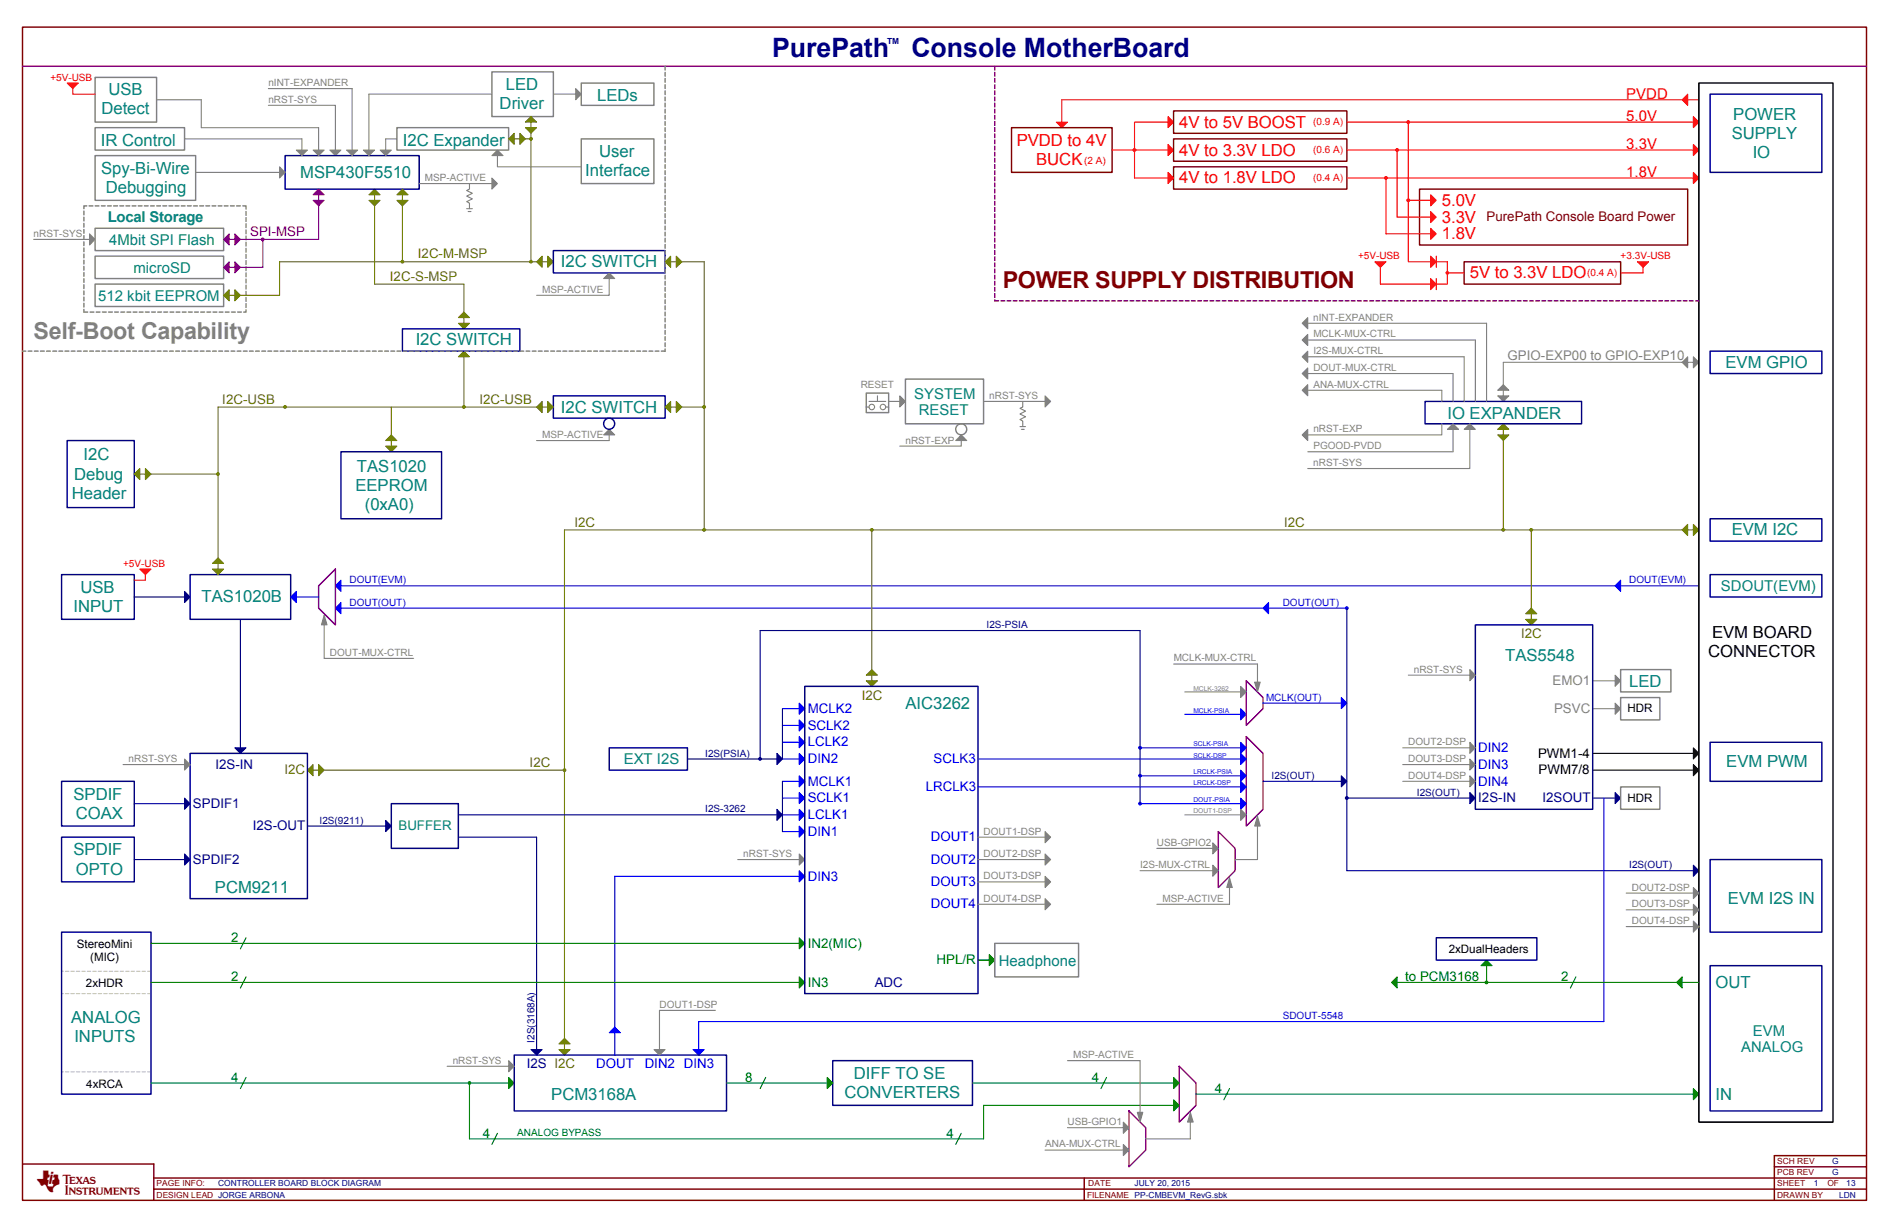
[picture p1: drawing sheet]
<svg xmlns="http://www.w3.org/2000/svg" width="432mm" height="279mm" viewBox="0 0 432 279" stroke-linecap="round" stroke-linejoin="round" font-family="sans-serif">
<defs><g id="words">
<g font-size="6.1" fill="#000080">
<text x="176.5" y="13">PurePath</text>
<text x="208.3" y="13">Console MotherBoard</text>
</g>
<text font-size="5.3" fill="#800000" x="229.2" y="66">POWER SUPPLY DISTRIBUTION</text>
<text font-size="5.3" fill="#808080" x="7.7" y="77.4">Self-Boot Capability</text>
<text font-size="4.6" fill="#800000" x="8.5" y="272.1">TI</text>
<g font-size="3.8" fill="#008080">
<text x="24.8" y="21.8">USB</text>
<text x="115.6" y="20.5">LED</text>
<text x="136.5" y="23.1">LEDs</text>
<text x="23.2" y="26.1">Detect</text>
<text x="114.2" y="24.9">Driver</text>
<text x="396.2" y="27.4">POWER</text>
<text x="23.1" y="33.3">IR Control</text>
<text x="92.1" y="33.3">I2C Expander</text>
<text x="137" y="35.8">User</text>
<text x="395.8" y="31.7">SUPPLY</text>
<text x="23.1" y="39.8">Spy-Bi-Wire</text>
<text x="68.6" y="40.7">MSP430F5510</text>
<text x="133.8" y="40.2">Interface</text>
<text x="400.6" y="36.1">IO</text>
<text x="24.2" y="44.1">Debugging</text>
<text x="128.2" y="61.1">I2C SWITCH</text>
<text x="95" y="79">I2C SWITCH</text>
<text x="394.4" y="84.1">EVM GPIO</text>
<text x="128.2" y="94.3">I2C SWITCH</text>
<text x="330.9" y="95.9">IO EXPANDER</text>
<text x="19.1" y="105.3">I2C</text>
<text x="81.6" y="107.8">TAS1020</text>
<text x="17" y="109.6">Debug</text>
<text x="81.2" y="112.2">EEPROM</text>
<text x="16.4" y="114">Header</text>
<text x="83.4" y="116.6">(0xA0)</text>
<text x="395.8" y="122.4">EVM I2C</text>
<text x="18.4" y="135.6">USB</text>
<text x="46.1" y="137.8">TAS1020B</text>
<text x="16.8" y="139.9">INPUT</text>
<text x="344.1" y="151.1">TAS5548</text>
<text x="372.4" y="157.2">LED</text>
<text x="207" y="162">AIC3262</text>
<text x="394.6" y="175.4">EVM PWM</text>
<text x="16.8" y="182.8">SPDIF</text>
<text x="17.3" y="187.2">COAX</text>
<text x="16.8" y="195.6">SPDIF</text>
<text x="17.3" y="200">OPTO</text>
<text x="49.1" y="204.2">PCM9211</text>
<text x="395" y="206.7">EVM I2S IN</text>
<text x="392.2" y="225.9">OUT</text>
<text x="16.3" y="233.9">ANALOG</text>
<text x="17" y="238.3">INPUTS</text>
<text x="126" y="251.4">PCM3168A</text>
<text x="193.1" y="251.1">CONVERTERS</text>
<text x="195.2" y="246.7">DIFF TO SE</text>
<text x="392.2" y="251.4">IN</text>
</g>
<g font-size="3.8" fill="#f00">
<text x="269.6" y="29.2">4V to 5V BOOST</text>
<text x="232.4" y="33.4">PVDD to 4V</text>
<text x="269.6" y="35.6">4V to 3.3V LDO</text>
<text x="236.9" y="37.7">BUCK</text>
<text x="269.6" y="42">4V to 1.8V LDO</text>
<text x="329.6" y="47.1">5.0V</text>
<text x="329.6" y="50.9">3.3V</text>
<text x="329.6" y="54.7">1.8V</text>
<text x="336" y="63.7">5V to 3.3V LDO</text>
</g>
<g font-size="3.8">
<text x="391.4" y="145.8">EVM BOARD</text>
<text x="390.5" y="150.1">CONNECTOR</text>
</g>
<g font-size="3.4" fill="#f00">
<text x="371.7" y="22.5">PVDD</text>
<text x="371.7" y="27.6">5.0V</text>
<text x="371.7" y="34">3.3V</text>
<text x="371.7" y="40.4">1.8V</text>
</g>
<g font-size="3.4" fill="#008080">
<text x="24.6" y="50.7">Local Storage</text>
<text x="24.9" y="56">4Mbit SPI Flash</text>
<text x="30.5" y="62.4">microSD</text>
<text x="22.4" y="68.8">512 kbit EEPROM</text>
<text x="209" y="91.2">SYSTEM</text>
<text x="210" y="94.8">RESET</text>
<text x="393.4" y="135.2">SDOUT(EVM)</text>
<text x="142.6" y="174.8">EXT I2S</text>
<text x="228.3" y="220.8">Headphone</text>
<text x="400.7" y="236.8">EVM</text>
<text x="398" y="240.5">ANALOG</text>
</g>
<text font-size="3" fill="#800080" x="57.2" y="54">SPI-MSP</text>
<text font-size="3" fill="#800000" x="339.8" y="50.6">PurePath Console Board Power</text>
<g font-size="3" fill="#808000">
<text x="95.5" y="59.1">I2C-M-MSP</text>
<text x="89.1" y="64.2">I2C-S-MSP</text>
<text x="50.8" y="92.3">I2C-USB</text>
<text x="109.6" y="92.3">I2C-USB</text>
<text x="131.3" y="120.4">I2C</text>
<text x="293.5" y="120.4">I2C</text>
<text x="347.7" y="145.9">I2C</text>
<text x="197" y="160">I2C</text>
<text x="65" y="177.1">I2C</text>
<text x="121.1" y="175.3">I2C</text>
</g>
<g font-size="3" fill="#808080">
<text x="344.6" y="82.4">GPIO-EXP00 to GPIO-EXP10</text>
<text x="354.9" y="156.6">EMO1</text>
<text x="355.2" y="163">PSVC</text>
</g>
<g font-size="3" fill="#00f">
<text x="184.6" y="163">MCLK2</text>
<text x="184.6" y="166.8">SCLK2</text>
<text x="184.6" y="170.7">LCLK2</text>
<text x="337.9" y="172">DIN2</text>
<text x="184.6" y="174.5">DIN2</text>
<text x="184.6" y="179.6">MCLK1</text>
<text x="213.4" y="174.5">SCLK3</text>
<text x="337.9" y="175.8">DIN3</text>
<text x="337.9" y="179.6">DIN4</text>
<text x="184.6" y="183.5">SCLK1</text>
<text x="211.6" y="180.9">LRCLK3</text>
<text x="184.6" y="191.1">DIN1</text>
<text x="184.6" y="187.3">LCLK1</text>
<text x="212.8" y="197.5">DOUT2</text>
<text x="212.8" y="192.4">DOUT1</text>
<text x="184.6" y="201.3">DIN3</text>
<text x="212.8" y="202.6">DOUT3</text>
<text x="212.8" y="207.7">DOUT4</text>
<text x="136.3" y="244.3">DOUT</text>
<text x="147.4" y="244.3">DIN2 DIN3</text>
</g>
<g font-size="3">
<text x="351.6" y="173.2">PWM1-4</text>
<text x="351.7" y="177.1">PWM7/8</text>
</g>
<g font-size="3" fill="#000080">
<text x="49.2" y="175.8">I2S-IN</text>
<text x="44.1" y="184.7">SPDIF1</text>
<text x="337.9" y="183.5">I2S-IN</text>
<text x="352.6" y="183.5">I2SOUT</text>
<text x="57.8" y="189.8">I2S-OUT</text>
<text x="44.1" y="197.5">SPDIF2</text>
<text x="199.9" y="225.6">ADC</text>
<text x="120.4" y="244.3">I2S I2C</text>
</g>
<text font-size="3" fill="#008080" x="91.1" y="189.9">BUFFER</text>
<g font-size="3" fill="#008000">
<text x="52.9" y="215.4">2</text>
<text x="184.6" y="216.7">IN2(MIC)</text>
<text x="214.1" y="220.5">HPL/R</text>
<text x="52.9" y="224.3">2</text>
<text x="184.6" y="225.6">IN3</text>
<text x="321.2" y="224.3">to PCM3168</text>
<text x="356.9" y="224.3">2</text>
<text x="52.9" y="247.3">4</text>
<text x="170.4" y="247.3">8</text>
<text x="249.6" y="247.3">4</text>
<text x="277.7" y="249.9">4</text>
<text x="110.3" y="260.1">4</text>
<text x="216.4" y="260.1">4</text>
</g>
<g font-size="2.7">
<text x="372" y="162.9">HDR</text>
<text x="372" y="183.3">HDR</text>
<text x="17.5" y="216.8">StereoMini</text>
<text x="20.6" y="219.8">(MIC)</text>
<text x="331.2" y="217.8">2xDualHeaders</text>
<text x="19.6" y="225.7">2xHDR</text>
<text x="19.7" y="248.7">4xRCA</text>
</g>
<g font-size="2.3" fill="#f00">
<text x="11.5" y="18.4">+5V-USB</text>
<text x="300.2" y="28.6">(0.9 A)</text>
<text x="300.2" y="35">(0.6 A)</text>
<text x="247.8" y="37.6">(2 A)</text>
<text x="300.2" y="41.4">(0.4 A)</text>
<text x="310.4" y="59.3">+5V-USB</text>
<text x="370.5" y="59.3">+3.3V-USB</text>
<text x="362.8" y="63.1">(0.4 A)</text>
<text x="28.1" y="129.6">+5V-USB</text>
</g>
<g font-size="2.3" fill="#808080">
<text x="61.3" y="23.5">nRST-SYS</text>
<text x="61.3" y="19.7">nINT-EXPANDER</text>
<text x="97.1" y="41.4">MSP-ACTIVE</text>
<text x="7.7" y="54.2">nRST-SYS</text>
<text x="124" y="67">MSP-ACTIVE</text>
<text x="300.2" y="73.3">nINT-EXPANDER</text>
<text x="300.2" y="77.2">MCLK-MUX-CTRL</text>
<text x="300.2" y="81">I2S-MUX-CTRL</text>
<text x="196.7" y="88.7">RESET</text>
<text x="300.2" y="84.8">DOUT-MUX-CTRL</text>
<text x="300.2" y="88.6">ANA-MUX-CTRL</text>
<text x="226.1" y="91.2">nRST-SYS</text>
<text x="124" y="100.2">MSP-ACTIVE</text>
<text x="207" y="101.4">nRST-EXP</text>
<text x="300.2" y="98.9">nRST-EXP</text>
<text x="300.2" y="106.6">nRST-SYS</text>
<text x="300.2" y="102.7">PGOOD-PVDD</text>
<text x="75.4" y="150">DOUT-MUX-CTRL</text>
<text x="268.3" y="151.2">MCLK-MUX-CTRL</text>
<text x="323.2" y="153.8">nRST-SYS</text>
<text x="321.9" y="170.4">DOUT2-DSP</text>
<text x="29.4" y="174.3">nRST-SYS</text>
<text x="321.9" y="178.1">DOUT4-DSP</text>
<text x="321.9" y="174.3">DOUT3-DSP</text>
<text x="224.8" y="190.9">DOUT1-DSP</text>
<text x="169.9" y="196">nRST-SYS</text>
<text x="224.8" y="196">DOUT2-DSP</text>
<text x="264.5" y="193.4">USB-GPIO2</text>
<text x="224.8" y="201.1">DOUT3-DSP</text>
<text x="260.6" y="198.5">I2S-MUX-CTRL</text>
<text x="373" y="203.6">DOUT2-DSP</text>
<text x="224.8" y="206.2">DOUT4-DSP</text>
<text x="265.7" y="206.2">MSP-ACTIVE</text>
<text x="373" y="207.5">DOUT3-DSP</text>
<text x="373" y="211.3">DOUT4-DSP</text>
<text x="150.7" y="230.5">DOUT1-DSP</text>
<text x="103.5" y="243.2">nRST-SYS</text>
<text x="245.3" y="241.9">MSP-ACTIVE</text>
<text x="244" y="257.3">USB-GPIO1</text>
<text x="238.9" y="262.4">ANA-MUX-CTRL</text>
</g>
<g font-size="2.3" fill="#00f">
<text x="79.9" y="133.4">DOUT(EVM)</text>
<text x="372.4" y="133.4">DOUT(EVM)</text>
<text x="79.9" y="138.5">DOUT(OUT)</text>
<text x="293.2" y="138.5">DOUT(OUT)</text>
<text x="289.4" y="160.2">MCLK(OUT)</text>
<text x="293.2" y="233">SDOUT-5548</text>
</g>
<g font-size="2.3" fill="#000080">
<text x="225.5" y="143.6">I2S-PSIA</text>
<text x="161.2" y="173">I2S(PSIA)</text>
<text x="290.7" y="178.1">I2S(OUT)</text>
<text x="161.2" y="185.8">I2S-3262</text>
<text x="323.9" y="181.9">I2S(OUT)</text>
<text x="73.1" y="188.3">I2S(9211)</text>
<text x="372.4" y="198.5">I2S(OUT)</text>
<text x="122.2" y="238.4" transform="rotate(-90 122.2 238.4)">I2S(3168A)</text>
</g>
<text font-size="2.3" fill="#008000" x="118.2" y="259.8">ANALOG BYPASS</text>
<g font-size="1.9" fill="#000080">
<text x="202.8" y="10">TM</text>
<text x="418.8" y="268.7">G</text>
<text x="418.8" y="266.1">G</text>
<text x="49.8" y="271.3">CONTROLLER BOARD BLOCK DIAGRAM</text>
<text x="259.3" y="271.3">JULY 20, 2015</text>
<text x="414.7" y="271.3">1</text>
<text x="420.4" y="273.8">LDN</text>
<text x="422" y="271.3">13</text>
</g>
<g font-size="1.9" fill="#800000">
<text x="406.2" y="268.7">PCB REV</text>
<text x="406.2" y="266.1">SCH REV</text>
<text x="35.8" y="273.8">DESIGN LEAD JORGE ARBONA</text>
<text x="35.8" y="271.3">PAGE INFO:</text>
<text x="248.5" y="273.8">FILENAME PP-CMBEVM_RevG.sbk</text>
<text x="248.8" y="271.3">DATE</text>
<text x="406.2" y="273.8">DRAWN BY</text>
<text x="406.2" y="271.3">SHEET</text>
<text x="417.7" y="271.3">OF</text>
</g>
<g font-size="1.5" fill="#808080">
<text x="272.8" y="157.9">MCLK-3262</text>
<text x="272.8" y="186">DOUT1-DSP</text>
</g>
<g font-size="1.5" fill="#00f">
<text x="272.8" y="163">MCLK-PSIA</text>
<text x="272.8" y="173.2">SCLK-DSP</text>
<text x="272.8" y="170.6">SCLK-PSIA</text>
<text x="272.8" y="179.6">LRCLK-DSP</text>
<text x="272.8" y="177">LRCLK-PSIA</text>
<text x="272.8" y="183.4">DOUT-PSIA</text>
</g>
</g></defs>
<g fill="none" stroke="#800000" stroke-width=".33">
<path d="M5.1 6.2h421.6v268.2h-421.6zM231.2 29.2h23v10.2h-23zM268.3 25.4h39.6v5.1h-39.6zM268.3 31.8h39.6v5.1h-39.6zM268.3 38.1h39.6v5.1h-39.6zM324.5 43.2h61.3v12.8h-61.3zM334.7 59.9h35.8v5.1h-35.8zM5.1 266.1h30.1v8.3M35.2 271.9h391.5M35.2 269.3h391.5M247.8 269.3v5.1M405.6 266.8h21.1"/>
<path d="M426.7 264.2h-21.1v10.2"/>
</g>
<g fill="#808080" stroke="#808080" stroke-width=".23">
<path d="M342.3 90.5h2.6l-1.3 1.3z" fill-rule="evenodd"/>
<path d="M75.4 34.3h2.5l-1.2 1.3z" fill-rule="evenodd"/>
<path d="M387.1 81.6l1.2 1.2-1.2 1.3z" fill-rule="evenodd"/>
<path d="M384.5 82.8l1.3-1.2v2.5z" fill-rule="evenodd"/>
<path d="M343.6 87.9l1.3 1.3h-2.6z" fill-rule="evenodd"/>
<path d="M238.9 90.5l1.3 1.3-1.3 1.3z" fill-rule="evenodd"/>
<path d="M369.2 154.4l1.3 1.3-1.3 1.2z" fill-rule="evenodd"/>
<path d="M369.2 160.8l1.3 1.2-1.3 1.3z" fill-rule="evenodd"/>
<path d="M297.6 73.9l1.3-1.3v2.6z" fill-rule="evenodd"/>
<path d="M112.4 40.7l1.3 1.3-1.3 1.2z" fill-rule="evenodd"/>
<path d="M139.3 62.4l1.2 1.3h-2.5z" fill-rule="evenodd"/>
<path d="M139.3 98.2l1.2 1.2h-2.5z" fill-rule="evenodd"/>
<path d="M219.7 99.4l1.3 1.3h-2.5z" fill-rule="evenodd"/>
<path d="M205.7 90.5l1.3 1.3-1.3 1.3z" fill-rule="evenodd"/>
<path d="M42.2 173.5l1.3 1.3-1.3 1.3z" fill-rule="evenodd"/>
<path d="M116.3 242.5l1.2 1.3-1.2 1.3z" fill-rule="evenodd"/>
<path d="M182.7 195.2l1.3 1.3-1.3 1.3z" fill-rule="evenodd"/>
<path d="M336 153.1l1.2 1.3-1.2 1.3z" fill-rule="evenodd"/>
<path d="M20.5 53.5l1.2 1.2-1.2 1.3z" fill-rule="evenodd"/>
<path d="M79.2 34.3h2.6l-1.3 1.3z" fill-rule="evenodd"/>
<path d="M131.6 20.3l1.3 1.2-1.3 1.3z" fill-rule="evenodd"/>
<path d="M83.1 34.3h2.5l-1.3 1.3z" fill-rule="evenodd"/>
<path d="M86.9 34.3h2.6l-1.3 1.3z" fill-rule="evenodd"/>
<path d="M63.9 38.1l1.3 1.3-1.3 1.3z" fill-rule="evenodd"/>
<path d="M67.7 34.3h2.6l-1.3 1.3z" fill-rule="evenodd"/>
<path d="M71.6 34.3h2.5l-1.3 1.3z" fill-rule="evenodd"/>
<path d="M113.7 34.3l1.3 1.3h-2.6z" fill-rule="evenodd"/>
<path d="M256.8 256.6l1.3 1.2-1.3 1.3z" fill-rule="evenodd"/>
<path d="M256.8 261.7l1.3 1.3-1.3 1.2z" fill-rule="evenodd"/>
<path d="M277.2 192.7l1.3 1.3-1.3 1.2z" fill-rule="evenodd"/>
<path d="M277.2 197.8l1.3 1.3-1.3 1.3z" fill-rule="evenodd"/>
<path d="M260 254.3h1.2l-.6 2.3z" fill-rule="evenodd"/>
<path d="M281.1 200.7l.6 2.2h-1.3z" fill-rule="evenodd"/>
<path d="M336 169.7l1.2 1.3-1.2 1.3z" fill-rule="evenodd"/>
<path d="M387.1 202.9l1.2 1.3-1.2 1.3z" fill-rule="evenodd"/>
<path d="M387.1 206.8l1.2 1.2-1.2 1.3z" fill-rule="evenodd"/>
<path d="M336 173.5l1.2 1.3-1.2 1.3z" fill-rule="evenodd"/>
<path d="M283.6 185l1.3 1.3-1.3 1.3z" fill-rule="evenodd"/>
<path d="M283.6 156.9l1.3 1.3-1.3 1.3z" fill-rule="evenodd"/>
<path d="M287.4 186.6l.7 2.3h-1.3z" fill-rule="evenodd"/>
<path d="M286.8 156h1.3l-.7 2.2z" fill-rule="evenodd"/>
<path d="M149.5 240h2.5l-1.3 1.2z" fill-rule="evenodd"/>
<path d="M74.1 140.6l.7 2.3h-1.3z" fill-rule="evenodd"/>
<path d="M297.6 77.7l1.3-1.2v2.5z" fill-rule="evenodd"/>
<path d="M297.6 81.6l1.3-1.3v2.5z" fill-rule="evenodd"/>
<path d="M297.6 85.4l1.3-1.3v2.6z" fill-rule="evenodd"/>
<path d="M297.6 89.2l1.3-1.3v2.6z" fill-rule="evenodd"/>
<path d="M297.6 99.4l1.3-1.2v2.5z" fill-rule="evenodd"/>
<path d="M330.9 98.2l1.2-1.3 1.3 1.3z" fill-rule="evenodd"/>
<path d="M334.7 98.2l1.3-1.3 1.2 1.3z" fill-rule="evenodd"/>
<path d="M272.1 254.3l.7 2.3h-1.3z" fill-rule="evenodd"/>
<path d="M387.1 210.6l1.2 1.3-1.2 1.2z" fill-rule="evenodd"/>
<path d="M336 177.4l1.2 1.2-1.2 1.3z" fill-rule="evenodd"/>
<path d="M238.9 195.2l1.3 1.3-1.3 1.3z" fill-rule="evenodd"/>
<path d="M238.9 200.4l1.3 1.2-1.3 1.3z" fill-rule="evenodd"/>
<path d="M238.9 190.1l1.3 1.3-1.3 1.3z" fill-rule="evenodd"/>
<path d="M238.9 205.5l1.3 1.3-1.3 1.2z" fill-rule="evenodd"/>
</g>
<g fill="none" stroke="#800080" stroke-width=".33">
<path d="M5.1 15.2h421.6M227.4 15.2v.8M227.4 16.6v.8M227.4 17.9v.9M227.4 19.4v.8M227.4 20.8v.8M227.4 22.2v.9M227.4 23.6v.8M227.4 25v.8M227.4 26.4v.9M227.4 27.8v.9M227.4 29.2v.9"/>
<path d="M227.4 30.6v.9M227.4 32v.9M227.4 33.4v.9M227.4 34.8v.9M227.4 36.2v.9M227.4 37.6v.9M227.4 39v.9M227.4 40.4v.9M227.4 41.8v.9M227.4 43.2v.9M227.4 44.7v.8M227.4 46.1v.8"/>
<path d="M227.4 47.5v.8M227.4 48.9v.8M227.4 50.3v.8M227.4 51.7v.9M227.4 53.1v.9M227.4 54.5v.9M227.4 55.9v.9M227.4 57.3v.9M227.4 58.7v.9M227.4 68.5v.3h.9M227.4 60.1v.9M227.4 61.5v.9"/>
<path d="M227.4 62.9v.9M227.4 64.3v.9M227.4 65.7v.9M227.4 67.1v.9M228.8 68.8h.9M230.2 68.8h.9M231.6 68.8h.9M233 68.8h.9M234.4 68.8h.9M235.8 68.8h.9M237.2 68.8h.9M238.6 68.8h.9"/>
<path d="M240.1 68.8h.8M241.4 68.8h.9M242.8 68.8h.9M244.3 68.8h.8M245.7 68.8h.8M247.1 68.8h.8M248.5 68.8h.8M249.9 68.8h.8M251.3 68.8h.9M252.7 68.8h.9M254.1 68.8h.9M255.5 68.8h.9"/>
<path d="M256.9 68.8h.9M258.3 68.8h.9M259.7 68.8h.9M261.1 68.8h.9M262.5 68.8h.9M263.9 68.8h.9M265.3 68.8h.9M266.7 68.8h.9M268.1 68.8h.9M269.6 68.8h.8M271 68.8h.8M272.4 68.8h.8"/>
<path d="M273.8 68.8h.8M275.2 68.8h.8M276.6 68.8h.9M278 68.8h.8M279.4 68.8h.8M280.8 68.8h.9M282.2 68.8h.9M283.6 68.8h.9M285 68.8h.9M286.4 68.8h.9M287.8 68.8h.9M289.2 68.8h.9"/>
<path d="M290.6 68.8h.9M292 68.8h.9M293.4 68.8h.9M294.9 68.8h.8M296.2 68.8h.9M297.6 68.8h.9M299.1 68.8h.8M300.5 68.8h.8M301.9 68.8h.8M303.3 68.8h.8M304.7 68.8h.8M306.1 68.8h.9"/>
<path d="M307.5 68.8h.9M308.9 68.8h.9M310.3 68.8h.9M311.7 68.8h.9M313.1 68.8h.9M314.5 68.8h.9M315.9 68.8h.9M317.3 68.8h.9M318.7 68.8h.9M320.1 68.8h.9M321.5 68.8h.9M322.9 68.8h.9"/>
<path d="M324.4 68.8h.8M325.8 68.8h.8M327.2 68.8h.8M328.6 68.8h.8M330 68.8h.8M331.4 68.8h.9M332.8 68.8h.9M334.2 68.8h.8M335.6 68.8h.9M337 68.8h.9M338.4 68.8h.9M339.8 68.8h.9"/>
<path d="M341.2 68.8h.9M342.6 68.8h.9M344 68.8h.9M345.4 68.8h.9M346.8 68.8h.9M348.2 68.8h.9M349.6 68.8h.9M351 68.8h.9M352.4 68.8h.9M353.9 68.8h.8M355.3 68.8h.8M356.7 68.8h.8"/>
<path d="M358.1 68.8h.8M359.5 68.8h.8M360.9 68.8h.9M362.3 68.8h.9M363.7 68.8h.9M365.1 68.8h.9M366.5 68.8h.9M367.9 68.8h.9M369.3 68.8h.9M370.7 68.8h.9M372.1 68.8h.9M373.5 68.8h.9"/>
<path d="M374.9 68.8h.9M376.3 68.8h.9M377.7 68.8h.9M379.1 68.8h.9M380.6 68.8h.8M382 68.8h.8M383.4 68.8h.8M384.8 68.8h.8M386.2 68.8h.8M387.6 68.8h.7M76.7 130.1v12.8l-3.9-3.9v-5.1zM284.9 155.7l3.8 3.8v2.5l-3.8 3.9z"/>
<path d="M284.9 168.4l3.8 3.9v12.7l-3.8 3.9zM278.5 190.1l3.8 3.9v5.1l-3.8 3.8zM258.1 254l3.8 3.8v5.2l-3.8 3.8zM269.6 243.8l3.8 3.8v5.1l-3.8 3.9z"/>
</g>
<g fill="none" stroke="#f00" stroke-width=".25">
<path d="M16.6 20.3v1.2h5.1M254.2 34.3h12.8M267 27.9h-7.7v12.8h7.7M307.9 34.3h79.2M307.9 27.9h79.2M319.4 34.3v15.3h7.6M321.9 27.9v32h5.1M388.3 22.8h-145.6v5.1M307.9 40.7h79.2M316.8 40.7v12.8h10.2M321.9 45.8h5.1M328.3 59.9h2.6v5.1h-2.6"/>
<path d="M328.3 58.6v2.5M315.5 61.1v3.9h11.5M328.3 63.7v2.5M330.9 62.4h3.8M375.6 61.1v1.3h-5.1M33.2 131.4v1.3h-2.5"/>
</g>
<g fill="#f00" stroke="#f00" stroke-width=".23">
<path d="M241.4 27.9h2.6l-1.3 1.3z" fill-rule="evenodd"/>
<path d="M15.3 19h2.6l-1.3 1.3z" fill-rule="evenodd"/>
<path d="M327 44.5l1.3 1.3-1.3 1.3z" fill-rule="evenodd"/>
<path d="M327 48.4l1.3 1.2-1.3 1.3z" fill-rule="evenodd"/>
<path d="M387.1 39.4l1.2 1.3-1.2 1.3z" fill-rule="evenodd"/>
<path d="M327 52.2l1.3 1.3-1.3 1.2z" fill-rule="evenodd"/>
<path d="M387.1 33l1.2 1.3-1.2 1.3z" fill-rule="evenodd"/>
<path d="M387.1 26.6l1.2 1.3-1.2 1.3z" fill-rule="evenodd"/>
<path d="M385.8 21.5v2.6l-1.3-1.3z" fill-rule="evenodd"/>
<path d="M32 130.1h2.5l-1.3 1.3z" fill-rule="evenodd"/>
<path d="M267 26.6l1.3 1.3-1.3 1.3z" fill-rule="evenodd"/>
<path d="M267 33l1.3 1.3-1.3 1.3z" fill-rule="evenodd"/>
<path d="M267 39.4l1.3 1.3-1.3 1.3z" fill-rule="evenodd"/>
<path d="M327 58.6l1.3 1.3-1.3 1.2z" fill-rule="evenodd"/>
<path d="M314.3 59.9h2.5l-1.3 1.2z" fill-rule="evenodd"/>
<path d="M327 63.7l1.3 1.3-1.3 1.2z" fill-rule="evenodd"/>
<path d="M374.3 59.9h2.6l-1.3 1.2z" fill-rule="evenodd"/>
<circle cx="259.3" cy="34.3" r=".33"/>
<circle cx="316.8" cy="40.7" r=".32"/>
<circle cx="319.4" cy="34.3" r=".32"/>
<circle cx="321.9" cy="27.9" r=".33"/>
<circle cx="321.9" cy="45.8" r=".33"/>
<circle cx="330.9" cy="62.4" r=".32"/>
</g>
<g fill="none" stroke="#808080" stroke-width=".33">
<path d="M21.7 17.7h14.1v10.2h-14.1zM112.4 16.4h14.1v10.2h-14.1zM132.9 19h16.6v5.1h-16.6zM152 15.2v.8M152 16.6v.8M152 17.9v.9M152 19.4v.8M21.7 29.2h20.5v5.1h-20.5zM21.7 35.6h23v10.2h-23zM90.7 29.2h25.6v5.1h-25.6zM132.9 31.7h16.6v10.3h-16.6zM152 20.8v.8"/>
<path d="M152 22.2v.9M152 23.6v.8M152 25v.8M152 26.4v.9M152 27.8v.9M152 29.2v.9M152 30.6v.9M152 32v.9M152 33.4v.9M152 34.8v.9M152 36.2v.9M152 37.6v.9"/>
<path d="M152 39v.9M19.2 48.3v.8M19.2 49.7v.8M19.2 51.1v.8M19.2 52.5v.8M19.2 53.9v.8M19.2 55.3v.9M19.2 56.7v.9M19.2 58.1v.8M19.2 59.5v.9M19.8 47.1h-.6v.6M20.4 47.1h.8"/>
<path d="M21.7 52.2h29.4v5.1h-29.4zM21.7 58.6h29.4v5.1h-29.4zM21.8 47.1h.8M23.2 47.1h.8M24.6 47.1h.8M26 47.1h.9M27.4 47.1h.9M28.8 47.1h.9M30.2 47.1h.9M31.6 47.1h.9M33 47.1h.9M34.4 47.1h.9"/>
<path d="M35.8 47.1h.9M37.2 47.1h.9M38.6 47.1h.9M40 47.1h.9M41.4 47.1h.9M42.8 47.1h.9M44.2 47.1h.9M45.7 47.1h.8M47.1 47.1h.8M48.5 47.1h.8M49.9 47.1h.8M51.3 47.1h.8"/>
<path d="M52.7 47.1h.9M54.1 47.1h.8M55.5 47.1h.7v.7M56.2 48.4v.8M56.2 49.8v.8M56.2 51.2v.8M56.2 52.6v.8M56.2 54v.8M56.2 55.4v.9M56.2 56.8v.9M56.2 58.2v.9M56.2 59.6v.9"/>
<path d="M152 40.4v.9M152 41.8v.9M152 43.2v.9M152 44.7v.8M152 46.1v.8M152 47.5v.8M152 48.9v.8M152 50.3v.8M152 51.7v.9M152 53.1v.9M152 54.5v.9M152 55.9v.9"/>
<path d="M152 57.3v.9M152 58.7v.9M19.2 70.7v.7h.8M19.2 60.9v.9M19.2 62.3v.9M19.2 63.7v.9M19.2 65.1v.9M19.2 66.5v.9M19.2 67.9v.9M19.2 69.3v.9M20.6 71.4h.9M21.7 65h29.4v5.1h-29.4z"/>
<path d="M22 71.4h.9M23.4 71.4h.9M24.8 71.4h.9M26.2 71.4h.9M27.6 71.4h.9M29 71.4h.9M30.4 71.4h.9M31.8 71.4h.9M33.2 71.4h.9M34.6 71.4h.9M36 71.4h.9M37.4 71.4h.9"/>
<path d="M38.9 71.4h.8M40.3 71.4h.8M41.7 71.4h.8M43.1 71.4h.8M44.5 71.4h.8M45.9 71.4h.9M47.3 71.4h.9M48.7 71.4h.9M50.1 71.4h.9M51.5 71.4h.9M52.9 71.4h.9M54.3 71.4h.9"/>
<path d="M56.2 70.8v.6h-.5M56.2 61v.9M56.2 62.4v.9M56.2 63.8v.9M56.2 65.2v.9M56.2 66.6v.9M56.2 68v.9M56.2 69.4v.9M152 79.8v.5h-.8M152 60.1v.9M152 61.5v.9M152 62.9v.9"/>
<path d="M152 64.3v.9M152 65.7v.9M152 67.1v.9M152 68.5v.9M152 69.9v.9M152 71.4v.8M152 72.7v.9M152 74.2v.8M152 75.6v.8M152 77v.8M152 78.4v.8M5.1 80.3h.8"/>
<path d="M6.4 80.3h.9M7.9 80.3h.8M9.2 80.3h.9M10.6 80.3h.9M12.1 80.3h.8M13.5 80.3h.8M14.9 80.3h.8M16.3 80.3h.8M17.7 80.3h.8M19.1 80.3h.9M20.5 80.3h.9M21.9 80.3h.9"/>
<path d="M23.3 80.3h.9M24.7 80.3h.9M26.1 80.3h.9M27.5 80.3h.9M28.9 80.3h.9M30.3 80.3h.9M31.7 80.3h.9M33.1 80.3h.9M34.5 80.3h.9M35.9 80.3h.9M37.4 80.3h.8M38.8 80.3h.8"/>
<path d="M40.2 80.3h.8M41.6 80.3h.8M43 80.3h.8M44.4 80.3h.9M45.8 80.3h.9M47.2 80.3h.8M48.6 80.3h.9M50 80.3h.9M51.4 80.3h.9M52.8 80.3h.9M54.2 80.3h.9M55.6 80.3h.9"/>
<path d="M57 80.3h.9M58.4 80.3h.9M59.8 80.3h.9M61.2 80.3h.9M62.6 80.3h.9M64.1 80.3h.8M65.4 80.3h.9M66.9 80.3h.8M68.3 80.3h.8M69.7 80.3h.8M71.1 80.3h.8M72.5 80.3h.8"/>
<path d="M73.9 80.3h.9M75.3 80.3h.9M76.7 80.3h.9M78.1 80.3h.9M79.5 80.3h.9M80.9 80.3h.9M82.3 80.3h.9M83.7 80.3h.9M85.1 80.3h.9M86.5 80.3h.9M87.9 80.3h.9M89.3 80.3h.9"/>
<path d="M90.7 80.3h.9M92.2 80.3h.8M93.6 80.3h.8M95 80.3h.8M96.4 80.3h.8M97.8 80.3h.8M99.2 80.3h.8M100.6 80.3h.9M102 80.3h.8M103.4 80.3h.9M104.8 80.3h.9M106.2 80.3h.9"/>
<path d="M107.6 80.3h.9M109 80.3h.9M110.4 80.3h.9M111.8 80.3h.9M113.2 80.3h.9M114.6 80.3h.9M116 80.3h.9M117.4 80.3h.9M118.9 80.3h.8M120.2 80.3h.9M121.7 80.3h.8M123.1 80.3h.8"/>
<path d="M124.5 80.3h.8M125.9 80.3h.8M127.3 80.3h.8M128.7 80.3h.9M130.1 80.3h.9M131.5 80.3h.9M132.9 80.3h.9M134.3 80.3h.9M135.7 80.3h.9M137.1 80.3h.9M138.5 80.3h.9M139.9 80.3h.9"/>
<path d="M141.3 80.3h.9M142.7 80.3h.9M144.1 80.3h.9M145.5 80.3h.9M146.9 80.3h.9M148.4 80.3h.8M149.8 80.3h.8M198 89.9h5.1v4.4h-5.1zM207 86.7h17.8v10.2h-17.8zM370.5 153.1h11.5v5.1h-11.5zM370.5 159.5h8.9v5.1h-8.9zM370.5 179.9h8.9v5.1h-8.9z"/>
<path d="M227.4 215.7h19.1v7.7h-19.1z"/>
<circle cx="219.7" cy="98.2" r="1.26"/>
</g>
<g fill="#808000" stroke="#808000" stroke-width=".23">
<path d="M125.2 58.6l1.3 1.3-1.3 1.2z" fill-rule="evenodd"/>
<path d="M72.8 174.8l1.3 1.3-1.3 1.3z" fill-rule="evenodd"/>
<path d="M48.6 130.1h2.5l-1.3 1.3z" fill-rule="evenodd"/>
<path d="M85.6 43.2l1.3 1.3h-2.6z" fill-rule="evenodd"/>
<path d="M198 155.7h2.6l-1.3 1.2z" fill-rule="evenodd"/>
<path d="M70.3 176.1l1.3-1.3v2.6z" fill-rule="evenodd"/>
<path d="M348.7 141.6h2.6l-1.3 1.3z" fill-rule="evenodd"/>
<path d="M342.3 98.2l1.3-1.3 1.3 1.3z" fill-rule="evenodd"/>
<path d="M127.8 240h2.5l-1.3 1.2z" fill-rule="evenodd"/>
<path d="M387.1 119.9l1.2 1.3-1.2 1.2z" fill-rule="evenodd"/>
<path d="M89.5 99.4l1.2 1.3h-2.5z" fill-rule="evenodd"/>
<path d="M104.8 73.9h2.5l-1.3 1.3z" fill-rule="evenodd"/>
<path d="M106 80.3l1.3 1.3h-2.5z" fill-rule="evenodd"/>
<path d="M88.2 102h2.5l-1.2 1.3z" fill-rule="evenodd"/>
<path d="M106 71.4l1.3 1.2h-2.5z" fill-rule="evenodd"/>
<path d="M48.6 128.8l1.2-1.2 1.3 1.2z" fill-rule="evenodd"/>
<path d="M84.3 45.8h2.6l-1.3 1.3z" fill-rule="evenodd"/>
<path d="M154.6 91.8l1.3 1.3-1.3 1.2z" fill-rule="evenodd"/>
<path d="M153.3 91.8v2.5l-1.3-1.2z" fill-rule="evenodd"/>
<path d="M125.2 91.8l1.3 1.3-1.3 1.2z" fill-rule="evenodd"/>
<path d="M123.9 91.8v2.5l-1.2-1.2z" fill-rule="evenodd"/>
<path d="M123.9 58.6v2.5l-1.2-1.2z" fill-rule="evenodd"/>
<path d="M154.6 58.6l1.3 1.3-1.3 1.2z" fill-rule="evenodd"/>
<path d="M153.3 58.6v2.5l-1.3-1.2z" fill-rule="evenodd"/>
<path d="M385.8 119.9v2.5l-1.3-1.2z" fill-rule="evenodd"/>
<path d="M129 237.4l1.3 1.3h-2.5z" fill-rule="evenodd"/>
<path d="M342.3 99.4h2.6l-1.3 1.3z" fill-rule="evenodd"/>
<path d="M350 139l1.3 1.3h-2.6z" fill-rule="evenodd"/>
<path d="M199.3 153.1l1.3 1.3h-2.6z" fill-rule="evenodd"/>
<path d="M33.2 107.1l1.3 1.3-1.3 1.3z" fill-rule="evenodd"/>
<path d="M32 107.1v2.6l-1.3-1.3z" fill-rule="evenodd"/>
<path d="M92 43.2l1.3 1.3h-2.6z" fill-rule="evenodd"/>
<path d="M90.7 45.8h2.6l-1.3 1.3z" fill-rule="evenodd"/>
<path d="M52.4 66.2v2.6l-1.3-1.3z" fill-rule="evenodd"/>
<path d="M53.7 66.2l1.2 1.3-1.2 1.3z" fill-rule="evenodd"/>
<path d="M121.4 26.6l1.3 1.3h-2.6z" fill-rule="evenodd"/>
<path d="M120.1 29.2h2.6l-1.3 1.3z" fill-rule="evenodd"/>
<path d="M116.3 31.7l1.2-1.2v2.5z" fill-rule="evenodd"/>
<path d="M118.8 30.5l1.3 1.2-1.3 1.3z" fill-rule="evenodd"/>
<circle cx="350" cy="121.2" r=".32"/>
<circle cx="199.3" cy="121.2" r=".32"/>
<circle cx="65.2" cy="93" r=".33"/>
<circle cx="106" cy="93" r=".33"/>
<circle cx="161" cy="93" r=".33"/>
<circle cx="129" cy="176.1" r=".32"/>
<circle cx="343.6" cy="121.2" r=".32"/>
<circle cx="161" cy="121.2" r=".33"/>
<circle cx="49.8" cy="108.4" r=".32"/>
<circle cx="92" cy="59.8" r=".32"/>
<circle cx="121.4" cy="59.8" r=".32"/>
<circle cx="121.4" cy="31.7" r=".32"/>
</g>
<g fill="#800080" stroke="#800080" stroke-width=".23">
<path d="M53.7 53.5l1.2 1.2-1.2 1.3z" fill-rule="evenodd"/>
<path d="M51.1 61.1l1.3-1.2v2.5z" fill-rule="evenodd"/>
<path d="M51.1 54.7l1.3-1.2v2.5z" fill-rule="evenodd"/>
<path d="M71.6 45.8h2.5l-1.3 1.3z" fill-rule="evenodd"/>
<path d="M72.8 43.2l1.3 1.3h-2.5z" fill-rule="evenodd"/>
<path d="M53.7 59.9l1.2 1.2-1.2 1.3z" fill-rule="evenodd"/>
<circle cx="60" cy="54.7" r=".32"/>
</g>
<g fill="none" stroke="#000080" stroke-width=".33">
<path d="M65.2 35.6h30.6v7.6h-30.6zM390.9 21.5h25.6v17.9h-25.6zM126.5 57.3h25.5v5.1h-25.5zM92 75.2h26.8v5.1h-26.8zM126.5 90.5h25.5v5.1h-25.5zM325.8 91.8h35.7v5.1h-35.7zM390.9 80.3h25.6v5.1h-25.6zM15.3 100.7h15.4v15.4h-15.4zM77.9 103.3h23v15.3h-23zM390.9 118.6h25.6v5.1h-25.6zM14.1 131.4h16.6v10.2h-16.6zM43.5 131.4h22.9v10.2h-22.9z"/>
<path d="M390.9 131.4h25.6v5.1h-25.6zM184 156.9h39.6v70.3h-39.6zM337.2 142.9h26.9v42.1h-26.9zM14.1 178.6h16.6v10.3h-16.6zM43.5 172.3h26.8v33.2h-26.8zM139.3 171h17.8v5.1h-17.8zM390.9 169.7h25.6v8.9h-25.6zM14.1 191.4h16.6v10.2h-16.6zM89.5 183.7h15.3v10.3h-15.3zM390.9 196.5h25.6v16.6h-25.6zM14.1 213.1h20.4v37.1h-20.4zM328.3 214.4h23v5.1h-23z"/>
<path d="M390.9 220.8h25.6v33.2h-25.6zM117.5 241.2h48.6v12.8h-48.6zM190.4 242.5h31.9v10.2h-31.9z"/>
<circle cx="139.2" cy="96.9" r="1.27"/>
</g>
<g fill="#000080" stroke="#000080" stroke-width=".23">
<path d="M42.2 195.2l1.3 1.3-1.3 1.3z" fill-rule="evenodd"/>
<path d="M42.2 135.2l1.3 1.3-1.3 1.3z" fill-rule="evenodd"/>
<path d="M42.2 182.5l1.3 1.2-1.3 1.3z" fill-rule="evenodd"/>
<path d="M177.6 172.3l1.3 1.2-1.3 1.3z" fill-rule="evenodd"/>
<path d="M177.6 185l1.3 1.3-1.3 1.3z" fill-rule="evenodd"/>
<path d="M306.6 177.4l1.3 1.2-1.3 1.3z" fill-rule="evenodd"/>
<path d="M336 181.2l1.2 1.3-1.2 1.2z" fill-rule="evenodd"/>
<path d="M121.4 240h2.5l-1.2 1.2z" fill-rule="evenodd"/>
<path d="M387.1 197.8l1.2 1.3-1.2 1.3z" fill-rule="evenodd"/>
<path d="M53.7 171h2.5l-1.3 1.3z" fill-rule="evenodd"/>
<path d="M88.2 187.6l1.3 1.3-1.3 1.2z" fill-rule="evenodd"/>
<path d="M369.2 181.2l1.3 1.3-1.3 1.2z" fill-rule="evenodd"/>
<circle cx="307.9" cy="182.5" r=".33"/>
<circle cx="173.7" cy="173.5" r=".32"/>
</g>
<g fill="#00f" stroke="#00f" stroke-width=".23">
<path d="M66.4 136.5l1.3-1.3v2.6z" fill-rule="evenodd"/>
<path d="M77.9 137.8v2.5l-1.2-1.3z" fill-rule="evenodd"/>
<path d="M77.9 132.7v2.5l-1.2-1.3z" fill-rule="evenodd"/>
<path d="M182.7 199.1l1.3 1.3-1.3 1.2z" fill-rule="evenodd"/>
<path d="M182.7 164.6l1.3 1.3-1.3 1.3z" fill-rule="evenodd"/>
<path d="M182.7 168.4l1.3 1.3-1.3 1.3z" fill-rule="evenodd"/>
<path d="M182.7 172.3l1.3 1.2-1.3 1.3z" fill-rule="evenodd"/>
<path d="M182.7 181.2l1.3 1.3-1.3 1.2z" fill-rule="evenodd"/>
<path d="M182.7 185l1.3 1.3-1.3 1.3z" fill-rule="evenodd"/>
<path d="M182.7 188.9l1.3 1.2-1.3 1.3z" fill-rule="evenodd"/>
<path d="M182.7 160.8l1.3 1.2-1.3 1.3z" fill-rule="evenodd"/>
<path d="M283.6 172.3l1.3 1.2-1.3 1.3z" fill-rule="evenodd"/>
<path d="M283.6 169.7l1.3 1.3-1.3 1.3z" fill-rule="evenodd"/>
<path d="M283.6 178.6l1.3 1.3-1.3 1.3z" fill-rule="evenodd"/>
<path d="M283.6 176.1l1.3 1.3-1.3 1.2z" fill-rule="evenodd"/>
<path d="M283.6 182.5l1.3 1.2-1.3 1.3z" fill-rule="evenodd"/>
<path d="M140.5 234.8l1.3 1.3h-2.5z" fill-rule="evenodd"/>
<path d="M306.6 159.5l1.3 1.3-1.3 1.2z" fill-rule="evenodd"/>
<path d="M370.5 132.7v2.5l-1.3-1.3z" fill-rule="evenodd"/>
<path d="M290 137.8v2.5l-1.3-1.3z" fill-rule="evenodd"/>
<path d="M158.4 240h2.6l-1.3 1.2z" fill-rule="evenodd"/>
<path d="M182.7 177.4l1.3 1.2-1.3 1.3z" fill-rule="evenodd"/>
<path d="M283.6 162l1.3 1.3-1.3 1.3z" fill-rule="evenodd"/>
<circle cx="260.6" cy="171" r=".32"/>
<circle cx="260.6" cy="177.4" r=".32"/>
<circle cx="260.6" cy="183.7" r=".32"/>
<circle cx="307.9" cy="139" r=".33"/>
</g>
<g fill="none" stroke="#008000" stroke-width=".25">
<path d="M34.5 215.7h148.2M56.2 214.4l-1.3 2.6M223.6 219.5h2.5M34.5 224.6h148.2M56.2 223.4l-1.3 2.5M319.4 224.6h68.9M339.8 220.8v3.8M360.2 223.4l-1.2 2.5M34.5 247.6h81.8M56.2 246.3l-1.3 2.6M107.3 247.6v12.8h117.5v-7.7h43.5M113.7 259.1l-1.3 2.6"/>
<path d="M166.1 247.6h23M175 246.3l-1.2 2.6M219.7 259.1l-1.2 2.6M222.3 247.6h46M252.9 246.3l-1.2 2.6M273.4 250.2h113.7M281.1 248.9l-1.3 2.6"/>
</g>
<g fill="#008000" stroke="#008000" stroke-width=".23">
<path d="M116.3 246.3l1.2 1.3-1.2 1.3z" fill-rule="evenodd"/>
<path d="M189.1 246.3l1.3 1.3-1.3 1.3z" fill-rule="evenodd"/>
<path d="M182.7 214.4l1.3 1.3-1.3 1.3z" fill-rule="evenodd"/>
<path d="M338.5 220.8l1.3-1.3 1.3 1.3z" fill-rule="evenodd"/>
<path d="M268.3 251.5l1.3 1.2-1.3 1.3z" fill-rule="evenodd"/>
<path d="M268.3 246.3l1.3 1.3-1.3 1.3z" fill-rule="evenodd"/>
<path d="M182.7 223.4l1.3 1.2-1.3 1.3z" fill-rule="evenodd"/>
<path d="M318.1 224.6l1.3-1.2v2.5z" fill-rule="evenodd"/>
<path d="M383.2 224.6l1.3-1.2v2.5z" fill-rule="evenodd"/>
<path d="M387.1 248.9l1.2 1.3-1.2 1.3z" fill-rule="evenodd"/>
<path d="M226.1 218.2l1.3 1.3-1.3 1.3z" fill-rule="evenodd"/>
<circle cx="339.8" cy="224.6" r=".32"/>
<circle cx="107.3" cy="247.6" r=".32"/>
</g>
<g fill="none" stroke="#00f" stroke-width=".25">
<path d="M67.7 136.5h5.1M77.9 133.9h310.4M77.9 139h230M178.9 165.9h3.8M178.9 173.5h3.8M178.9 169.7h3.8M178.9 162h3.8M178.9 178.6h3.8M223.6 173.5h60M223.6 179.9h60M260.6 177.4h23M260.6 171h23"/>
<path d="M270.8 163.3h12.8M288.7 160.8h17.9M178.9 182.5h3.8M178.9 186.3h3.8M178.9 190.1h3.8M260.6 183.7h23M366.6 182.5v51.1h-206.9v6.4M182.7 200.4h-42.2v40.8"/>
</g>
<g fill="#000" stroke="#000" stroke-width=".23">
<path d="M387.1 171l1.2 1.3-1.2 1.2z" fill-rule="evenodd"/>
<path d="M387.1 174.8l1.2 1.3-1.2 1.3z" fill-rule="evenodd"/>
</g>
<g fill="none" stroke="#c0c0c0" stroke-width=".25">
<path d="M14.1 227.2h.4M14.1 222.1h.4M14.9 227.2h.8M14.9 222.1h.8M16.2 227.2h.8M16.2 222.1h.8M17.4 227.2h.8M17.4 222.1h.8M18.7 227.2h.8M18.7 222.1h.8M20 227.2h.7M20 222.1h.7"/>
<path d="M21.2 227.2h.8M21.2 222.1h.8M22.5 227.2h.7M22.5 222.1h.7M23.7 227.2h.8M23.7 222.1h.8M25 227.2h.8M25 222.1h.8M26.2 227.2h.8M26.2 222.1h.8M27.5 227.2h.8M27.5 222.1h.8"/>
<path d="M28.7 227.2h.8M28.7 222.1h.8M30 227.2h.8M30 222.1h.8M31.2 227.2h.8M31.2 222.1h.8M32.5 227.2h.8M32.5 222.1h.8M33.7 227.2h.8M33.7 222.1h.8M14.1 245.1h.4M14.9 245.1h.8"/>
<path d="M16.2 245.1h.8M17.4 245.1h.8M18.7 245.1h.8M20 245.1h.7M21.2 245.1h.8M22.5 245.1h.7M23.7 245.1h.8M25 245.1h.8M26.2 245.1h.8M27.5 245.1h.8M28.7 245.1h.8M30 245.1h.8"/>
<path d="M31.2 245.1h.8M32.5 245.1h.8M33.7 245.1h.8"/>
</g>
<g fill="none" stroke="#000080" stroke-width=".25">
<path d="M30.7 136.5h11.5M307.9 139v60.1h79.2M54.9 141.6v29.4M157.1 173.5h20.5M173.8 173.5v-29.3h86.8v39.5M178.9 162v11.5M178.9 178.6v11.5M288.7 178.6h17.9M30.7 183.7h11.5M30.7 196.5h11.5M70.3 188.9h17.9M104.8 191.4h17.9v48.6"/>
<path d="M104.8 186.3h72.8M307.9 182.5h28.1M364.1 182.5h5.1"/>
</g>
<g fill="none" stroke="#808000" stroke-width=".25">
<path d="M117.5 31.7h3.9M121.4 27.9v32M85.6 44.5v20.5h20.4v8.9M92 44.5v15.4M125.2 59.9h-61.3v7.6h-11.5M153.3 59.9h7.7v61.3M89.5 93.1v8.9M106 81.6v11.5M125.2 93.1h-75.4v37M153.3 93.1h7.7M343.6 98.2v23M32 108.4h17.8"/>
<path d="M199.3 121.2v34.5M350 121.2v20.4M387.1 121.2h-258.1v118.8M71.6 176.1h57.4"/>
</g>
<g fill="none" stroke="#808080" stroke-width=".25">
<path d="M35.8 22.8h10.2v6.4h26.8v5.1M42.2 31.7h26.8v2.6M44.7 39.4h19.2M61.3 20.3h19.2v14M61.3 24.1h15.4v10.2M90.7 31.7h-2.5v2.6M112.4 21.5h-28.1v12.8M113.7 35.6v2.5h19.2M126.5 21.5h5.1M7.7 54.7h12.8M95.8 42h16.6M106.7 47.7h1.3"/>
<path d="M107 48.4h.7M107.3 42v1.2l-.6 .4 1.3 .6-1.3 .6 1.3 .7-1.3 .6 .6 .3v1.3M139.3 63.7v3.8h-16.6M298.9 73.9h40.9v17.9M298.9 77.7h38.3v14.1M139.3 99.4v1.3h-16.6M198 93.1h.6M198.6 91.8h3.9M200.6 90.5v1.3M202.5 93.1h.6M203.1 91.8h2.6M224.8 91.8h14.1"/>
<path d="M233.2 97.5h1.2M233.5 98.2h.6M233.8 91.8v1.3l-.6 .3 1.2 .6-1.2 .7 1.2 .6-1.2 .6 .6 .4v1.2M298.9 85.4h33.2v6.4M298.9 89.2h30.7v2.6M298.9 81.6h35.8v10.2M329.6 96.9v2.5h-30.7M332.1 98.2v5.1h-33.2M336 98.2v8.9h-37.1M387.1 82.8h-43.5v7.7M219.7 100.7v1.3h-14M74.1 142.9v7.6h20.5"/>
<path d="M268.3 151.8h19.1v5.1M270.8 158.2h12.8M321.9 154.4h14.1M364.1 155.7h5.1M28.1 174.8h14.1M320.7 174.8h15.3M320.7 171h15.3M320.7 178.6h15.3M364.1 162h5.1M168.6 196.5h14.1M223.6 196.5h15.3M223.6 191.4h15.3"/>
<path d="M260.6 199.1h16.6M264.4 194h12.8M270.8 186.3h12.8M287.4 188.9v7.6h-5.1M223.6 206.8h15.3M223.6 201.6h15.3M281.1 202.9v3.9h-16.7M371.7 204.2h15.4M371.7 208h15.4M371.7 211.9h15.4M163.5 231h-12.8v9M102.2 243.8h14.1"/>
<path d="M244 257.8h12.8M244 242.5h16.6v12.8M272.1 256.6v3.8h-10.2M238.9 263h17.9"/>
<circle cx="199.3" cy="93.1" r=".63"/>
<circle cx="201.8" cy="93.1" r=".62"/>
</g>
<path d="M364.1 172.3h23M364.1 176.1h23" fill="none" stroke="#000" stroke-width=".25"/>
<path d="M388.3 19h30.7v237.6h-30.7z" fill="none" stroke="#000" stroke-width=".33"/>
<path d="M60.1 54.7v6.4h-7.7M72.8 44.5v10.2h-20.4" fill="none" stroke="#800080" stroke-width=".25"/>
<use href="#words"/>
</svg>
